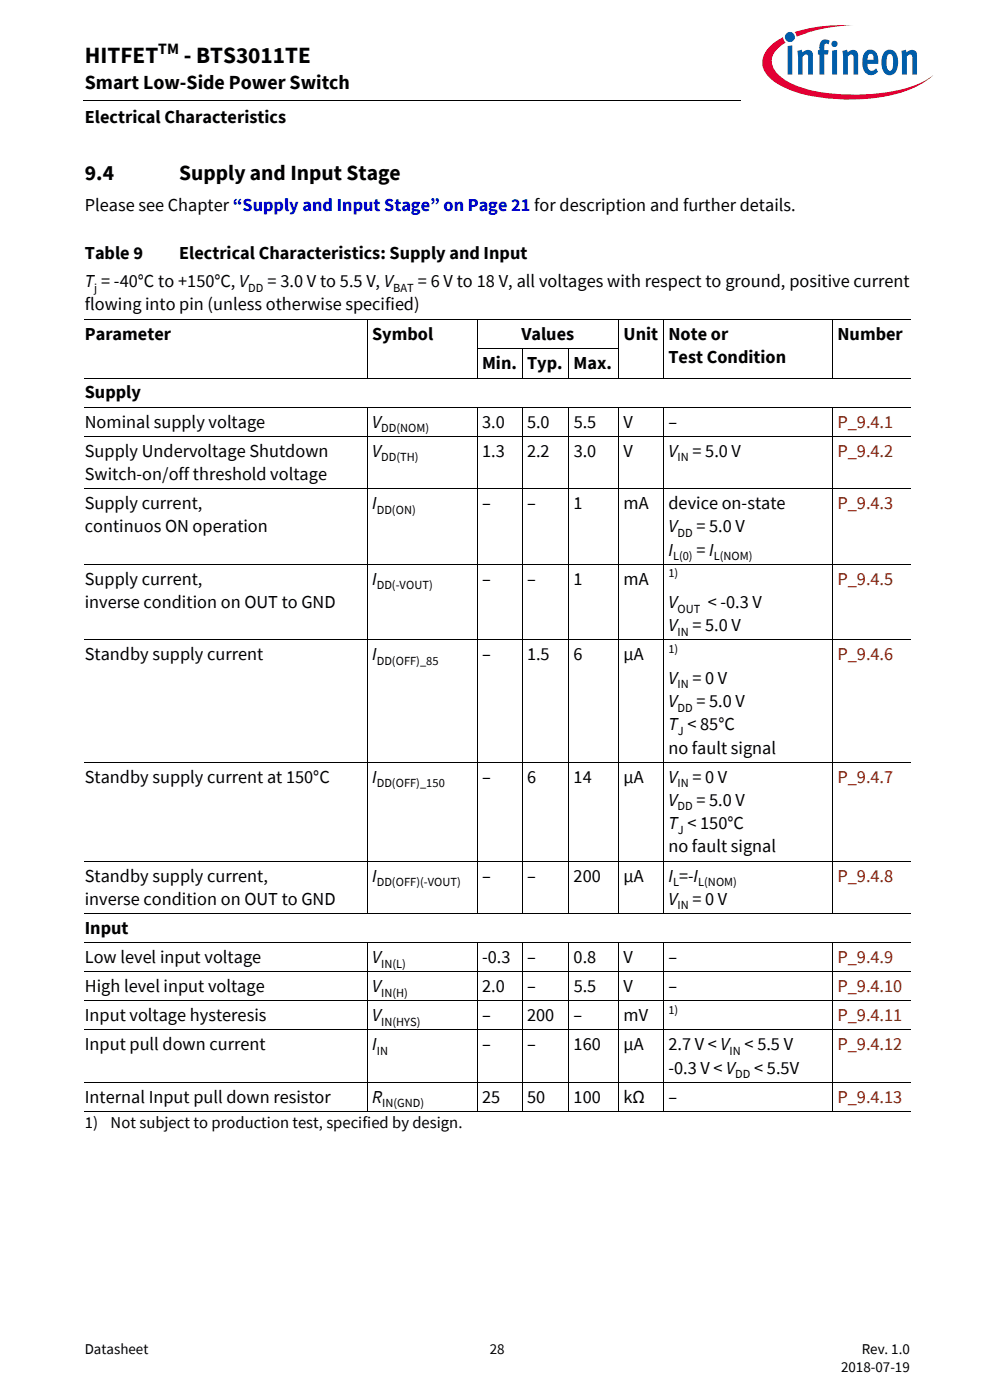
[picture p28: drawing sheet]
<svg xmlns="http://www.w3.org/2000/svg" width="210mm" height="297mm" viewBox="0 0 210 297" stroke-linecap="round" stroke-linejoin="round" font-family="sans-serif">
<defs><g id="words">
<g font-size="4.9">
<text x="18" y="13.4">HITFET</text>
<text x="39" y="13.4">- BTS3011TE</text>
</g>
<g font-size="4.6">
<text x="18" y="38.1">9.4</text>
<text x="38" y="38.1">Supply and Input Stage</text>
</g>
<text font-size="4.2" x="18" y="19">Smart Low-Side Power Switch</text>
<g font-size="3.9">
<text x="18" y="26.2">Electrical Characteristics</text>
<text x="18" y="44.7">Please see Chapter “Supply and Input Stage” on Page 21 for description and further details.</text>
<text x="18" y="54.9">Table 9</text>
<text x="38" y="54.9">Electrical Characteristics: Supply and Input</text>
<text x="18" y="65.8">flowing into pin (unless otherwise specified)</text>
<text x="18" y="60.9">T = -40°C to +150°C, V</text>
<text x="56.7" y="60.9">= 3.0 V to 5.5 V, V</text>
<text x="88.6" y="60.9">= 6 V to 18 V, all voltages with respect to ground, positive current</text>
<text x="18" y="72.2">Parameter</text>
<text x="78.9" y="72.2">Symbol</text>
<text x="110.6" y="72.2">Values</text>
<text x="132.3" y="72.2">Unit Note or</text>
<text x="141.8" y="77.1">Test Condition</text>
<text x="177.6" y="72.2">Number</text>
<text x="102.3" y="78.4">Min. Typ. Max.</text>
<text x="18" y="84.5">Supply</text>
<text x="18" y="90.7">Nominal supply voltage</text>
<text x="78.9" y="90.7">V</text>
<text x="102.3" y="90.7">3.0</text>
<text x="111.8" y="90.7">5.0</text>
<text x="121.7" y="90.7">5.5</text>
<text x="132.3" y="90.7">V</text>
<text x="141.8" y="90.7">–</text>
<text x="18" y="96.9">Supply Undervoltage Shutdown</text>
<text x="18" y="101.8">Switch-on/off threshold voltage</text>
<text x="78.9" y="96.9">V</text>
<text x="102.3" y="96.9">1.3</text>
<text x="111.8" y="96.9">2.2</text>
<text x="121.7" y="96.9">3.0</text>
<text x="132.2" y="96.9">V</text>
<text x="141.8" y="96.9">V</text>
<text x="146.9" y="96.9">= 5.0 V</text>
<text x="18" y="108">Supply current,</text>
<text x="78.9" y="108">I</text>
<text x="102.3" y="108">–</text>
<text x="111.8" y="108">–</text>
<text x="121.7" y="108">1</text>
<text x="132.2" y="108">mA</text>
<text x="141.8" y="108">device on-state</text>
<text x="18" y="112.9">continuos ON operation</text>
<text x="141.8" y="112.9">V</text>
<text x="147.7" y="112.9">= 5.0 V</text>
<text x="141.8" y="117.9">I</text>
<text x="147.7" y="117.9">= I</text>
<text x="18" y="124">Supply current,</text>
<text x="78.9" y="124">I</text>
<text x="102.3" y="124">–</text>
<text x="111.8" y="124">–</text>
<text x="121.7" y="124">1</text>
<text x="132.2" y="124">mA</text>
<text x="18" y="129">inverse condition on OUT to GND</text>
<text x="141.8" y="129">V</text>
<text x="150.1" y="129">&lt; -0.3 V</text>
<text x="141.8" y="133.9">V</text>
<text x="146.9" y="133.9">= 5.0 V</text>
<text x="18" y="140.1">Standby supply current</text>
<text x="78.9" y="140.1">I</text>
<text x="102.3" y="140.1">–</text>
<text x="111.8" y="140.1">1.5</text>
<text x="121.7" y="140.1">6</text>
<text x="132.2" y="140.1">µA</text>
<text x="141.8" y="145">V</text>
<text x="141.8" y="150">V</text>
<text x="146.9" y="145">= 0 V</text>
<text x="147.7" y="150">= 5.0 V</text>
<text x="141.8" y="154.9">T &lt; 85°C</text>
<text x="141.8" y="159.9">no fault signal</text>
<text x="18" y="166">Standby supply current at 150°C</text>
<text x="78.9" y="166">I</text>
<text x="102.3" y="166">–</text>
<text x="111.8" y="166">6</text>
<text x="121.7" y="166">14</text>
<text x="132.2" y="166">µA</text>
<text x="141.8" y="166">V</text>
<text x="146.9" y="166">= 0 V</text>
<text x="141.8" y="171">V</text>
<text x="147.7" y="171">= 5.0 V</text>
<text x="141.8" y="175.9">T &lt; 150°C</text>
<text x="141.8" y="180.8">no fault signal</text>
<text x="18" y="187">Standby supply current,</text>
<text x="18" y="191.9">inverse condition on OUT to GND</text>
<text x="78.9" y="187">I</text>
<text x="102.3" y="187">–</text>
<text x="111.8" y="187">–</text>
<text x="121.7" y="187">200</text>
<text x="132.3" y="187">µA</text>
<text x="141.8" y="191.9">V</text>
<text x="141.8" y="187">I =-I</text>
<text x="146.9" y="191.9">= 0 V</text>
<text x="18" y="198.1">Input</text>
<text x="18" y="204.3">Low level input voltage</text>
<text x="78.9" y="204.3">V</text>
<text x="102.3" y="204.3">-0.3</text>
<text x="111.8" y="204.3">–</text>
<text x="121.7" y="204.3">0.8</text>
<text x="132.2" y="204.3">V</text>
<text x="141.8" y="204.3">–</text>
<text x="18" y="210.5">High level input voltage</text>
<text x="78.9" y="210.5">V</text>
<text x="102.3" y="210.5">2.0</text>
<text x="111.8" y="210.5">–</text>
<text x="121.7" y="210.5">5.5</text>
<text x="132.2" y="210.5">V</text>
<text x="141.8" y="210.5">–</text>
<text x="18" y="216.6">Input voltage hysteresis</text>
<text x="78.9" y="216.6">V</text>
<text x="102.3" y="216.6">–</text>
<text x="111.8" y="216.6">200</text>
<text x="121.7" y="216.6">–</text>
<text x="132.2" y="216.6">mV</text>
<text x="18" y="222.8">Input pull down current</text>
<text x="78.9" y="222.8">I</text>
<text x="102.3" y="222.8">–</text>
<text x="111.8" y="222.8">–</text>
<text x="121.7" y="222.8">160</text>
<text x="132.3" y="222.8">µA</text>
<text x="141.8" y="227.8">-0.3 V &lt; V</text>
<text x="141.8" y="222.8">2.7 V &lt; V</text>
<text x="157.9" y="222.8">&lt; 5.5 V</text>
<text x="160" y="227.8">&lt; 5.5V</text>
<text x="18" y="233.9">Internal Input pull down resistor</text>
<text x="78.9" y="233.9">R</text>
<text x="102.3" y="233.9">25</text>
<text x="111.8" y="233.9">50</text>
<text x="121.7" y="233.9">100</text>
<text x="132.2" y="233.9">kΩ</text>
<text x="141.8" y="233.9">–</text>
</g>
<g font-size="3.9" fill="#802600">
<text x="177.6" y="90.7">P_9.4.1</text>
<text x="177.6" y="96.9">P_9.4.2</text>
<text x="177.6" y="108">P_9.4.3</text>
<text x="177.6" y="124">P_9.4.5</text>
<text x="177.6" y="140.1">P_9.4.6</text>
<text x="177.6" y="166">P_9.4.7</text>
<text x="177.6" y="187">P_9.4.8</text>
<text x="177.6" y="204.3">P_9.4.9</text>
<text x="177.6" y="210.5">P_9.4.10</text>
<text x="177.6" y="216.6">P_9.4.11</text>
<text x="177.6" y="222.8">P_9.4.12</text>
<text x="177.6" y="233.9">P_9.4.13</text>
</g>
<g font-size="3.5">
<text x="18" y="239.3">1)</text>
<text x="23.5" y="239.3">Not subject to production test, specified by design.</text>
</g>
<text font-size="3.3" x="33.6" y="11.5">TM</text>
<g font-size="3.2">
<text x="18" y="287.3">Datasheet</text>
<text x="103.9" y="287.3">28</text>
<text x="182.8" y="287.3">Rev. 1.0</text>
<text x="178.4" y="291.2">2018-07-19</text>
</g>
<g font-size="2.6">
<text x="20" y="61.9">j</text>
<text x="52.7" y="61.9">DD</text>
<text x="83.4" y="61.9">BAT</text>
<text x="80.8" y="91.7">DD(NOM)</text>
<text x="80.8" y="97.8">DD(TH)</text>
<text x="143.7" y="97.8">IN</text>
<text x="79.9" y="108.9">DD(ON)</text>
<text x="143.7" y="113.9">DD</text>
<text x="142.7" y="118.8">L(0)</text>
<text x="151.4" y="118.8">L(NOM)</text>
<text x="79.9" y="125">DD(-VOUT)</text>
<text x="141.8" y="122.5">1)</text>
<text x="143.7" y="129.9">OUT</text>
<text x="143.7" y="134.9">IN</text>
<text x="79.9" y="141.1">DD(OFF)_85</text>
<text x="141.8" y="138.5">1)</text>
<text x="143.7" y="146">IN</text>
<text x="143.7" y="150.9">DD</text>
<text x="143.7" y="155.9">J</text>
<text x="79.9" y="167">DD(OFF)_150</text>
<text x="143.7" y="167">IN</text>
<text x="143.7" y="171.9">DD</text>
<text x="143.7" y="176.9">J</text>
<text x="79.9" y="188">DD(OFF)(-VOUT)</text>
<text x="142.7" y="188">L</text>
<text x="148.1" y="188">L(NOM)</text>
<text x="143.7" y="192.9">IN</text>
<text x="80.8" y="205.3">IN(L)</text>
<text x="80.8" y="211.4">IN(H)</text>
<text x="141.8" y="215.1">1)</text>
<text x="80.8" y="217.6">IN(HYS)</text>
<text x="79.9" y="223.8">IN</text>
<text x="154.7" y="223.8">IN</text>
<text x="156" y="228.7">DD</text>
<text x="81.1" y="234.9">IN(GND)</text>
</g>
</g></defs>
<path d="M17.7 21.3l.1 .1z" fill="#000"/>
<path d="M17.8 21.4h140.5" fill="none" stroke="#000" stroke-width=".21"/>
<path d="M157.3 5.1h42.7v21.5h-42.7z" fill="#fff"/>
<path d="M168.6 6.8l.4 1 1.4-.5a31.9 31.9 0 0 1 10.7-1.9 32.2 32.2 0 0 0-12.5 1.4zM163.4 9.8a4.3 4.3 0 0 0 0 6.9 21.8 21.8 0 0 0 11.7 4.1 38.5 38.5 0 0 0 18.7-2.1 14.3 14.3 0 0 0 4.2-2.8 18.4 18.4 0 0 1-8.8 3.5 40.4 40.4 0 0 1-20.2-1.2l-1.6-.7a6.4 6.4 0 0 1-3.7-4.4 5.1 5.1 0 0 1 2.9-4.1l-.3-.3-.2-.8-1 .5z" fill-rule="evenodd" fill="#e30034"/>
<path d="M166.5 7.8a1.06 1.06 0 0 0 2.1 0 1.06 1.06 0 0 0-2.1 0zM167.1 9.8v6h.9v-6.2zM169.1 10.8l.2 1.3v3.7h.9v-3.8l.7-.4h.3l.2 .3v3.9h1v-3.9a1.21 1.21 0 0 0-.8-1.3 1.21 1.21 0 0 0-1.4 .5l-.1-.6zM174.3 8.6a2.41 2.41 0 0 0-.5 2.1h-.3v.9h.3v4.2h1v-4.2h.8l.2-.9h-1v-.9a.49 .49 0 0 1 .3-.6 .49 .49 0 0 1 .6 .2l.3-.7a1.45 1.45 0 0 0-1.7-.1zM176.5 10.7v5.1h1v-5.2zM176.3 9.3a.7 .7 0 0 0 1.4 0 .7 .7 0 0 0-1.4 0zM178.7 10.8l.1 5h1v-3.8a.64 .64 0 0 1 .5-.5 .64 .64 0 0 1 .7 .4v3.9h1v-3.9a1.22 1.22 0 0 0-.8-1.3 1.22 1.22 0 0 0-1.4 .5l-.2-.6zM183.7 10.8a3.9 3.9 0 0 0-.1 4.7 1.76 1.76 0 0 0 2.6-.3l-.4-.7a.99 .99 0 0 1-1.6 .1l-.2-1.1h2.3v-.2a2.3 2.3 0 0 0-1.5-2.8h-.5zM184.2 11.7a.65 .65 0 0 1 .9-.2 .65 .65 0 0 1 .2 .9v.3h-1.3zM187.7 10.9a3.9 3.9 0 0 0 .1 4.8 1.68 1.68 0 0 0 2.6-1.5 3.8 3.8 0 0 0-.7-3.3 1.59 1.59 0 0 0-2 0zM188.4 11.6l.2-.1a.86 .86 0 0 1 .8 1.2v.7a1.26 1.26 0 0 1-.6 1.7 2.12 2.12 0 0 1-.7-2.4l.1-.9zM191.2 10.8l.1 5h1v-3.8l.7-.4h.3l.2 .3v3.9h1v-4.2a1.08 1.08 0 0 0-.6-1 1.08 1.08 0 0 0-1.3 .2l-.4 .3v-.6z" fill-rule="evenodd" fill="#005da9"/>
<g fill="none" stroke="#000" stroke-width=".21">
<path d="M18 67.8h175.2M77.9 67.8v12.4M101.2 74h30M101.2 67.8v12.4M110.7 74v6.2M120.6 74v6.2M131.2 67.8v12.4M140.7 67.8v12.4M176.6 67.8v12.4M18 80.2h175.2M18 86.4h175.2M18 92.5h175.2"/>
<path d="M77.9 86.3v107.5M101.2 86.3v107.5M110.7 86.3v107.5M120.6 86.3v107.5M131.2 86.3v107.5M140.7 86.3v107.5M176.6 86.3v107.5M18 103.6h175.2M18 119.7h175.2M18 135.8h175.2M18 161.7h175.2M18 182.7h175.2"/>
<path d="M18 193.8h175.2M18 200h175.2M77.9 199.9v35.9M101.2 199.9v35.9M110.7 199.9v35.9M120.6 199.9v35.9M131.2 199.9v35.9M140.7 199.9v35.9M176.6 199.9v35.9M18 206.1h175.2M18 212.3h175.2M18 218.5h175.2"/>
<path d="M18 229.6h175.2M18 235.8h175.2"/>
</g>
<use href="#words"/>
</svg>
